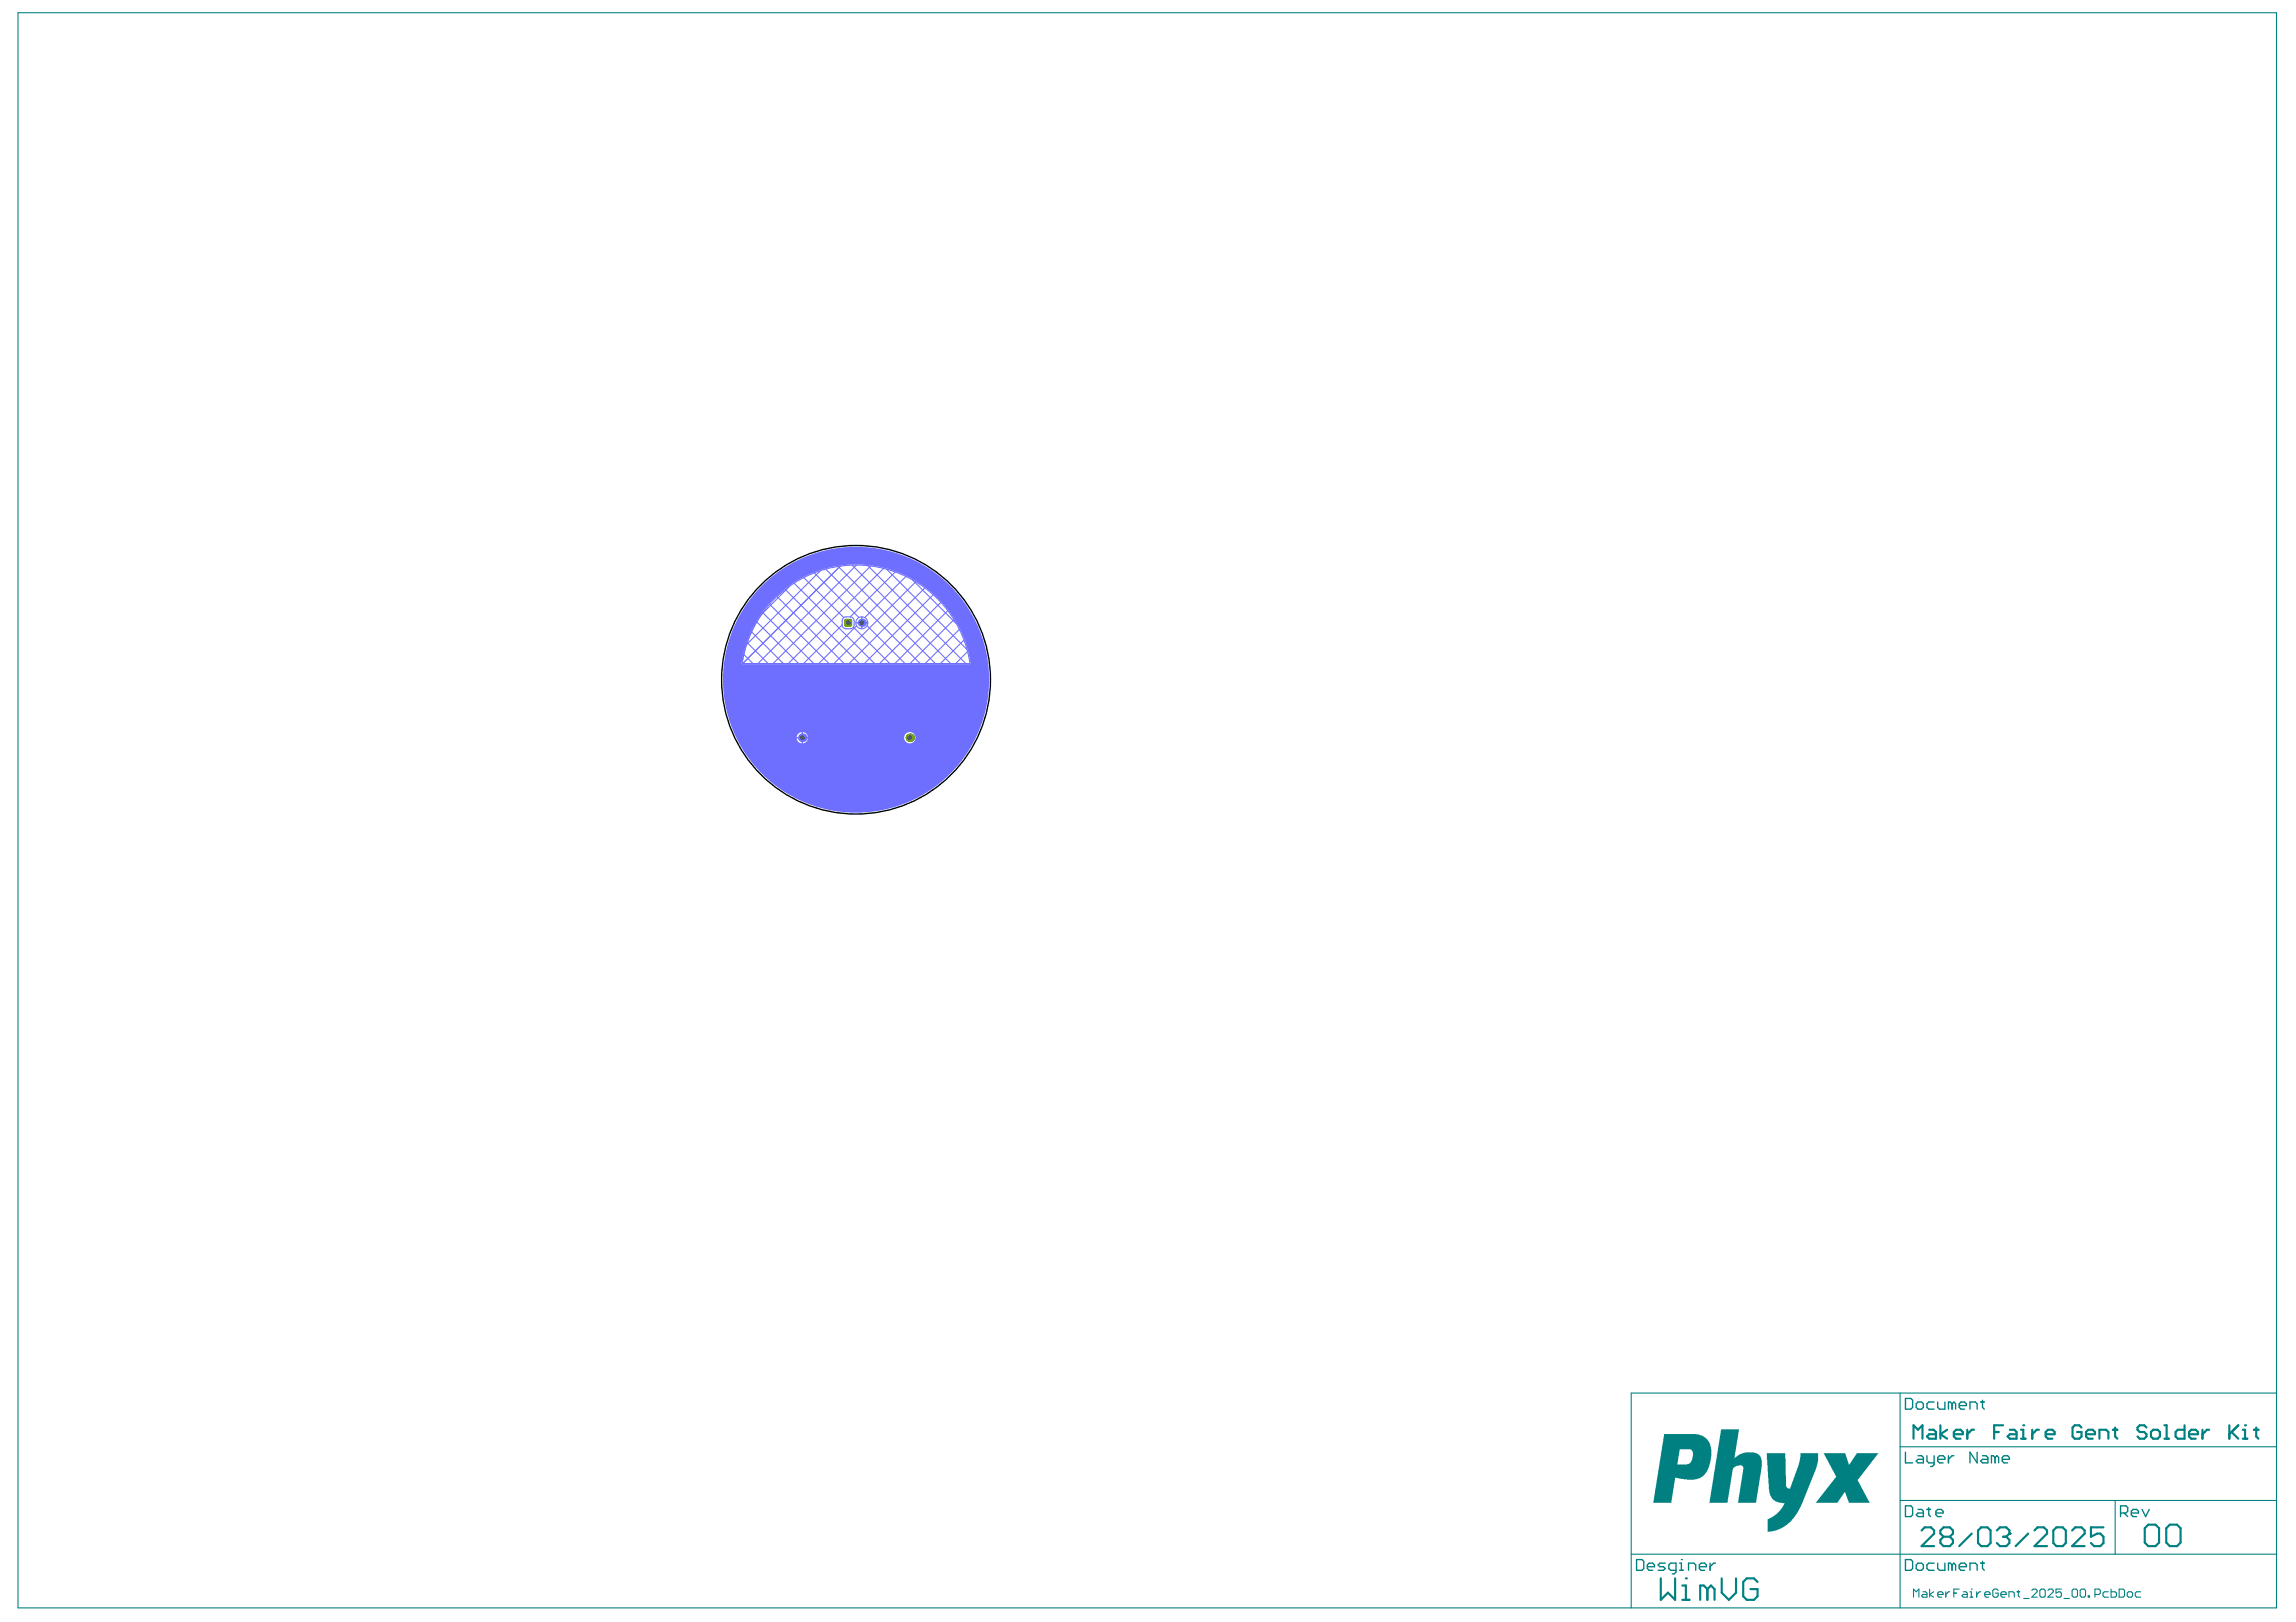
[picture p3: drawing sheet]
<svg xmlns="http://www.w3.org/2000/svg" width="297mm" height="210mm" viewBox="0 0 297 210" stroke-linecap="round" stroke-linejoin="round" font-family="sans-serif">
<g fill="#008080">
<path d="M222.7 185h2.3l-.6 3.7 .7-.5 .7-.2h1.3l.4 .2 .3 .4 .1 .4v.9l-.7 4.6h-2.4l.7-4.2a.58 .58 0 0 0-.1-.6h-.7l-.3 .2a.59 .59 0 0 0-.3 .6l-.6 4h-2.4z"/>
<path d="M228.5 188.1h2.5l.1 4.2v.2l.3 .2 .2-.1 1.1-3.1 .2-.9v-.5h2.3v1l-.3 1.3-1.9 4.6-.8 1.2-1 1.2-1 .5-.8 .3-.7 .1v-1.2a.45 .45 0 0 1 .4-.7l.7-.4 .6-.6 .5-.9h-.7l-.6-.2-.4-.4-.2-.4-.2-.7z"/>
<path d="M235.9 188.1h2.8l.5 1.4 .2-.1 .8-1.3h2.8l-2.6 3.3a.38 .38 0 0 0 .1 .5l1.4 2.6h-2.7l-.5-1.4h-.1l-.9 1.4h-2.8l2.2-2.8 .2-.3a.34 .34 0 0 0 .1-.6z"/>
<path d="M215.3 185.6h4.2l.8 .2 .6 .5 .4 .7 .1 .5-.1 1.4-.2 .8-.3 .7-.5 .6-.3 .2-.8 .3h-.9l-1.6-.3-.5 3.3h-2.3zM217.3 187.5l-.3 2h1.3l.3-.1 .3-.5 .1-.7a.57 .57 0 0 0-.3-.7z"/>
</g>
<g fill="none" stroke="#008080" stroke-width=".14">
<path d="M2.3 1.6h292.2v206.5h-292.2zM245.8 187.2h48.7M245.8 194.2h48.7M245.8 180.3v27.8M273.6 194.2v6.9M294.5 180.3h-83.5v27.8M211 201.1h83.5M247.6 206.7v-1.1l.3 .4 .4-.4v1.1M248.8 206h.3l.2 .2v.5h-.5l-.2-.2 .2-.2h.5M249.6 205.6v1.1M250.2 206l-.6 .3 .6 .4M250.7 206.3h.7v-.1l-.2-.2h-.3l-.2 .2v.3l.2 .2h.3"/>
<path d="M251.7 206v.7M252.3 206h-.2l-.4 .3M252.8 206.2h.3M253.5 205.6h-.7v1.1M254 206h.3l.2 .2v.5h-.5l-.2-.2 .2-.2h.5M254.9 206h.1v.7M254.9 206.7h.3M255 205.6h.1M255.7 206v.7M256.2 206h-.1l-.4 .3M256.8 206.3h.7v-.1l-.2-.2h-.4l-.1 .2v.3l.1 .2h.4M258.5 205.8l-.2-.2h-.3l-.2 .2v.7l.2 .2h.3l.2-.2v-.3h-.3"/>
<path d="M258.9 206.3h.7v-.1l-.2-.2h-.4l-.1 .2v.3l.1 .2h.4M259.9 206.7v-.7h.5l.2 .2v.5M260.9 206h.4M261.1 205.8v.7l.2 .2M261.8 206.9h.7M262.9 205.8l.1-.2h.4l.2 .2v.2l-.7 .7h.7M264.1 205.6h.3l.2 .2v.7l-.2 .2h-.3l-.2-.2v-.7zM264.9 205.8l.2-.2h.4l.1 .2v.2l-.7 .7h.7M266.7 205.6h-.7v.6l.5-.2 .2 .2v.3l-.2 .2h-.3l-.2-.2M267 206.9h.7M268.1 205.8l.1-.2h.4l.2 .2v.7l-.2 .2h-.4l-.1-.2zM269.3 205.6h.3l.2 .2v.7l-.2 .2h-.3l-.2-.2v-.7z"/>
<path d="M270.2 206.5h.1v.2h-.1zM271 206.3h.6l.1-.1v-.4l-.1-.2h-.6v1.1M272.8 206h-.6l-.1 .2v.3l.1 .2h.6M273.1 205.6v1.1h.5l.2-.2v-.3l-.2-.2h-.5M274.2 205.6h.5l.2 .2v.7l-.2 .2h-.5zM275.2 206.2l.2-.2h.3l.2 .2v.3l-.2 .2h-.3l-.2-.2zM276.9 206h-.5l-.2 .2v.3l.2 .2h.5"/>
</g>
<g fill="none" stroke="#008080" stroke-width=".17">
<path d="M246.5 181h.7l.2 .2v.9l-.2 .3h-.7zM246.5 187.9v1.4h.9M246.5 194.9h.7l.2 .2v.9l-.2 .3h-.7zM247.9 181.7l.2-.3h.5l.2 .3v.4l-.2 .3h-.5l-.2-.3zM248.1 188.4h.5l.2 .2v.7h-.7l-.2-.2 .2-.3h.7M248.1 195.3h.5l.2 .3v.7h-.7l-.2-.3 .2-.2h.7M249.3 188.4v.7l.2 .2h.7M249.3 195.3h.5M249.5 195.1v.9l.3 .3M250.2 181.4h-.7l-.2 .3v.4l.2 .3h.7M250.2 188.4v1.1l-.2 .3h-.2M250.5 195.8h.9v-.2l-.3-.3h-.4l-.2 .3v.4l.2 .3h.4"/>
<path d="M250.7 181.4v.7l.2 .3h.7v-1M250.7 188.8h.9v-.2l-.2-.2h-.5l-.2 .2v.5l.2 .2h.5M252.1 188.4v.9M252.5 181.7l-.2-.3h-.2v1M252.5 181.7v.7M252.5 181.7l.3-.3 .2 .3v.7M252.8 188.4h-.3l-.4 .4M253.5 181.9h.9v-.2l-.2-.3h-.5l-.2 .3v.4l.2 .3h.5M254.9 182.4v-1h.7l.2 .3v.7M255.8 187.9v1.4l-.9-1.4v1.4M256.2 181.4h.5M256.5 188.4h.4l.3 .2v.7h-.7l-.3-.2 .3-.3h.7"/>
<path d="M256.5 181.2v.9l.2 .3M258.1 188.6l-.2-.2h-.3v.9M258.1 188.6v.7M258.1 188.6l.2-.2 .3 .2v.7M259 188.8h1v-.2l-.3-.2h-.4l-.3 .2v.5l.3 .2h.4M274.3 195.8h.7l.3-.2v-.5l-.3-.2h-.7v1.4M274.8 195.8l.5 .5M275.7 195.8h1v-.2l-.3-.3h-.4l-.3 .3v.4l.3 .3h.4M277.1 195.3l.5 1 .4-1M211.7 201.8h.7l.3 .3v.9l-.3 .2h-.7zM213.1 202.7h.9v-.2l-.2-.2h-.4l-.3 .2v.5l.3 .2h.4M215.4 202.3h-.7l-.2 .2 .2 .2h.5l.2 .3-.2 .2h-.7"/>
<path d="M216.8 203.2h-.7l-.2-.2v-.5l.2-.2h.7v1.1l-.2 .3h-.2M217.3 203.2h.5M217.3 202.3h.2v.9M217.5 201.8h.1M218.5 203.2v-.9h.6l.3 .2v.7M219.8 202.7h1v-.2l-.3-.2h-.4l-.3 .2v.5l.3 .2h.4M221.2 202.3v.9M221.9 202.3h-.2l-.5 .4M246.5 201.8h.7l.2 .3v.9l-.2 .2h-.7zM247.9 202.5l.2-.2h.5l.2 .2v.5l-.2 .2h-.5l-.2-.2zM250.2 202.3h-.7l-.2 .2v.5l.2 .2h.7M250.7 202.3v.7l.2 .2h.7v-.9"/>
<path d="M252.5 202.5l-.2-.2h-.2v.9M252.5 202.5v.7M252.5 202.5l.3-.2 .2 .2v.7M253.5 202.7h.9v-.2l-.2-.2h-.5l-.2 .2v.5l.2 .2h.5M254.9 203.2v-.9h.7l.2 .2v.7M256.2 202.3h.5M256.5 202.1v.9l.2 .2"/>
</g>
<g fill="none" stroke="#008080" stroke-width=".28">
<path d="M247.6 186.2v-1.8l.5 .6 .6-.6v1.8M248.6 198.1l.4-.4h.8l.4 .4v.4l-1.6 1.6h1.6M249.6 185h.6l.3 .3v.9h-.9l-.3-.3 .3-.3h.9M251 184.4v1.8M251.4 198.9l-.4 .4v.4l.4 .4h.9l.4-.4v-.4l-.4-.4M251.4 198.9l-.4-.4v-.4l.4-.4h.9l.4 .4v.4l-.4 .4M251.4 198.9h.9M251.9 185l-.9 .6 .9 .6M252.8 185.6h1.1v-.3l-.3-.3h-.5l-.3 .3v.6l.3 .3h.5M254.5 185v1.2M255.1 198.5l-1.6 1.6M255.4 185h-.3l-.6 .6"/>
<path d="M255.9 198.1l.4-.4h.8l.4 .4v1.6l-.4 .4h-.8l-.4-.4zM258 185.3h.6M258.3 198.1l.4-.4h.9l.4 .4v.4M259.1 184.4h-1.1v1.8M259.1 198.9h.5M259.6 198.9l.4 .4v.4l-.4 .4h-.9l-.4-.4M260 198.5h.1M260 198.5l-.4 .4M260 185h.6l.3 .3v.9h-.9l-.3-.3 .3-.3h.9M261.5 185h.3v1.2M261.5 186.2h.5M261.8 184.4h.1"/>
<path d="M262.4 198.5l-1.6 1.6M262.9 185v1.2M263.2 198.1l.4-.4h.8l.4 .4v.4l-1.6 1.6h1.6M263.8 185h-.3l-.6 .6M264.7 185.6h1.1v-.3l-.3-.3h-.6l-.2 .3v.6l.2 .3h.6M265.6 198.1l.4-.4h.9l.4 .4v1.6l-.4 .4h-.9l-.4-.4zM268.1 198.1l.4-.4h.8l.4 .4v.4l-1.6 1.6h1.6M269.3 184.7l-.3-.3h-.6l-.3 .3v1.2l.3 .3h.6l.3-.3v-.6h-.6M269.9 185.6h1.1v-.3l-.3-.3h-.5l-.3 .3v.6l.3 .3h.5M271.6 186.2v-1.2h.9l.3 .3v.9M272.1 197.7h-1.6v1.2l.8-.4h.4l.4 .4v.8l-.4 .4h-.8l-.4-.4M273.3 185h.6"/>
<path d="M273.6 184.7v1.2l.3 .3M277.5 197.8l.4-.5h1l.4 .5v1.8l-.4 .5h-1l-.4-.5zM277.7 184.7l-.3-.3h-.6l-.3 .3v.3l.3 .3h.6l.3 .3v.3l-.3 .3h-.6l-.3-.3M278.3 185.3l.3-.3h.5l.3 .3v.6l-.3 .3h-.5l-.3-.3zM280 186.2h.6M280 184.4h.3v1.8M280.3 197.8l.4-.5h.9l.5 .5v1.8l-.5 .5h-.9l-.4-.5zM282.6 184.4v1.8h-.8l-.3-.3v-.6l.3-.3h.8M283.2 185.6h1.2v-.3l-.3-.3h-.6l-.3 .3v.6l.3 .3h.6M284.9 185v1.2M285.8 185h-.3l-.6 .6M288.4 184.4v1.8"/>
<path d="M288.7 185.3l.9 .9M289.6 184.4l-1.2 1.2M290.2 185h.2v1.2M290.2 186.2h.5M290.4 184.4h.1M291.6 185h.6M291.9 184.7v1.2l.3 .3M214.9 204.3v2.7l.9-.9 .9 .9v-2.7M217.6 207h1M217.6 205.2h.5v1.8M218.1 204.3h.1M220.9 205.6l-.5-.4h-.4v1.8"/>
<path d="M220.9 205.6v1.4M220.9 205.6l.5-.4 .4 .4v1.4M222.7 204.3v1.8l1 .9 .9-.9v-1.8M227.4 204.7l-.5-.4h-.9l-.5 .4v1.9l.5 .4h.9l.5-.4v-1h-.9"/>
</g>
<path d="M93.5 88a17.2 17.2 0 0 1 34.5 0 17.2 17.2 0 0 1-34.5 0zM100.2 77.4l-1.6 1.8-1.4 2.5-.7 1.8-.4 1.6-.1 .8h29.5l-.1-.8-.5-1.9-.7-1.8-.7-1.3-.9-1.2-1.3-1.5-1.4-1.3-.9-.6a14.7 14.7 0 0 0-4.2-1.9l-2.5-.5h-2.5a14.9 14.9 0 0 0-4.7 1.1l-1 .4-1.7 1-1.1 .8zM103.9 94.7v.7h.6a.74 .74 0 0 0-.6-.7zM103.2 95l-.1 .4h.6v-.7zM117 95.5a.74 .74 0 0 0 1.4 0 .74 .74 0 0 0-1.4 0zM103.9 95.6v.6a.74 .74 0 0 0 .6-.6zM103.1 95.6a.74 .74 0 0 0 .6 .6v-.6z" fill="#6e6eff"/>
<g fill="none" stroke="#6e6eff" stroke-width=".14">
<path d="M98.7 79.3l6.6 6.6M98.7 79.2a14.9 14.9 0 0 0-2.6 6.2M99.6 78.2l7.6 7.7M100.5 77.2l8.7 8.7M101.4 76.4l-.8 .7M101.6 76.3l9.6 9.6M102.2 75.8l-3.7 3.7M102.7 75.5l10.4 10.4M104 74.7l5.2 5.2M104.2 74.6a14.9 14.9 0 0 0-8.2 11.3h29.5l-.2-1M105.1 74.2l-.9 .4M105.3 74.1l5.8 5.8"/>
<path d="M106.1 73.8l-9.5 9.6M106.8 73.6l12.3 12.3M107.9 73.4l-1.3 .3-1.5 .5M108.4 73.3l12.6 12.6M108.7 73.3l-12.6 12.6M108.8 73.2l-.9 .2M108.8 73.2l2.6-.1 2.2 .3M110.2 73.1l12.8 12.8M110.8 73.1l-12.7 12.8M112.3 73.2l12.7 12.7M112.7 73.2l-12.7 12.7M113.6 73.4l1.9 .5 1.8 .7"/>
<path d="M114.3 73.6l-12.3 12.3M114.7 73.7l10.4 10.4M115.8 74l-5.8 5.8M117.2 74.6l-5.3 5.3M117.3 74.6l.8 .5M118 75l5.7 5.7M118.1 75.1l1.4 .9 1 .7M118.5 75.3l-10.6 10.6M119.7 76.1l-9.8 9.8M120.5 76.8l.7 .6M120.7 77l-8.9 8.9M121.2 77.4a14.9 14.9 0 0 1 3.2 4.8"/>
<path d="M121.7 77.9l-7.9 8M122.6 79l-6.8 6.9M96.2 84.7l1.2 1.2M96.7 83.2l2.7 2.7M97.2 81.8l4.1 4.1M97.9 80.5l5.4 5.4M109 80.9l-5 5M109 80.1a1.01 1.01 0 0 1 1.4 0 1.08 1.08 0 0 1-.2 1.2 1.08 1.08 0 0 1-1.2-.2v-.8zM110.4 81.2l4.7 4.7M110.8 81l-4.9 4.9M112.2 81l4.9 4.9M123.4 80.2l-5.7 5.7"/>
<path d="M124.1 81.5l-4.4 4.4M124.4 82.2l.4 .9M124.7 82.8l-3 3.1M124.8 83.1l.3 .9M125.1 84l.2 .9M125.2 84.3l-1.6 1.6"/>
<circle cx="111.5" cy="80.6" r=".78"/>
</g>
<path d="M111.5 79.9v1.4M110.8 80.6h1.4" fill="none" stroke="#6e6eff" stroke-width=".18"/>
<path d="M109.2 80.3l.3-.2h.5l.3 .2v.6l-.3 .2h-.5l-.3-.2z" fill-rule="evenodd" fill="#690"/>
<g fill="#690">
<path d="M109.2 80.9h.3v.2h-.2z"/>
<path d="M110 80.9h.3l-.1 .1-.2 .1z"/>
<path d="M110 80.1l.2 .1 .1 .1h-.3z"/>
<path d="M109.2 80.2l.3-.1v.2h-.3z"/>
</g>
<circle cx="109.7" cy="80.6" r=".31" fill="#1f4769"/>
<circle cx="111.5" cy="80.6" r=".53" fill="#6e6eff"/>
<circle cx="111.5" cy="80.6" r=".31" fill="#1f4769"/>
<circle cx="103.8" cy="95.5" r=".56" fill="#6e6eff"/>
<circle cx="103.8" cy="95.5" r=".31" fill="#1f4769"/>
<circle cx="117.7" cy="95.5" r=".56" fill="#690"/>
<circle cx="117.7" cy="95.5" r=".31" fill="#1f4769"/>
<circle cx="110.8" cy="88" r="17.4" fill="none" stroke="#000" stroke-width=".18"/>
</svg>
